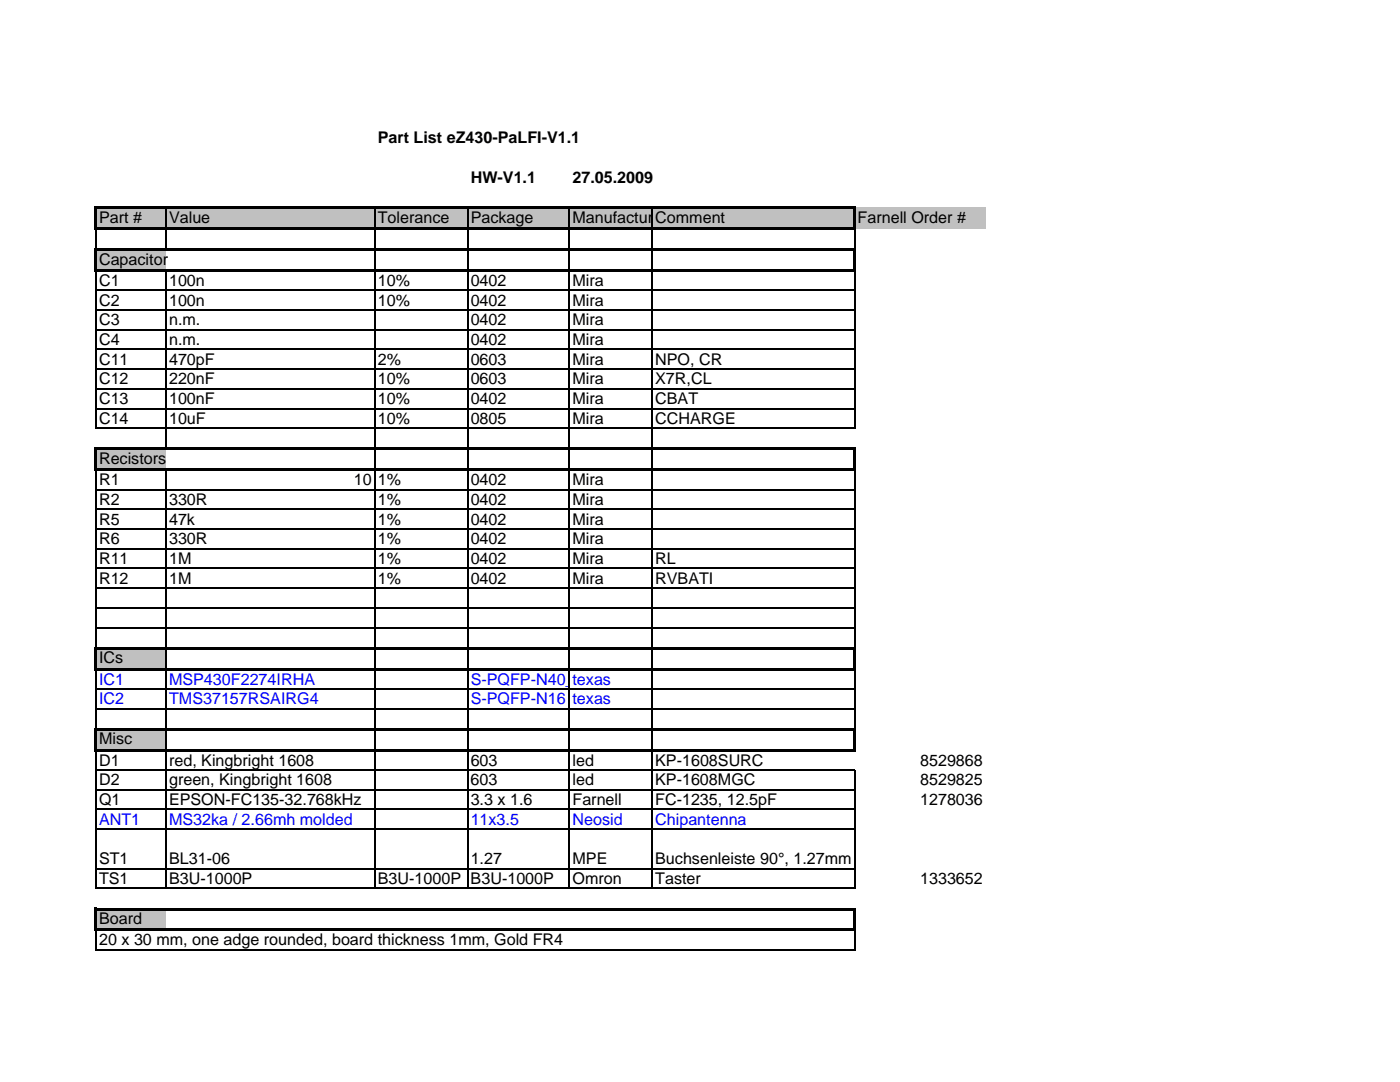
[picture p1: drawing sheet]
<svg xmlns="http://www.w3.org/2000/svg" width="279mm" height="216mm" viewBox="0 0 279 216" stroke-linecap="round" stroke-linejoin="round" font-family="sans-serif">
<defs><g id="words">
<g font-size="3.2">
<text x="75.4" y="28.6">Part List eZ430-PaLFI-V1.1</text>
<text x="93.9" y="36.5">HW-V1.1</text>
<text x="114.3" y="36.5">27.05.2009</text>
<text x="19.8" y="44.5">Part #</text>
<text x="33.7" y="44.5">Value</text>
<text x="75.4" y="44.5">Tolerance</text>
<text x="93.9" y="44.5">Package</text>
<text x="114.3" y="44.5">Manufactur</text>
<text x="130.8" y="44.5">Comment</text>
<text x="171.2" y="44.5">Farnell Order #</text>
<text x="19.8" y="52.8">Capacitor</text>
<text x="19.8" y="57">C1</text>
<text x="33.7" y="57">100n</text>
<text x="75.4" y="57">10%</text>
<text x="93.9" y="57">0402</text>
<text x="114.3" y="57">Mira</text>
<text x="19.8" y="61">C2</text>
<text x="19.8" y="64.9">C3</text>
<text x="33.7" y="61">100n</text>
<text x="33.7" y="64.9">n.m.</text>
<text x="75.4" y="61">10%</text>
<text x="93.9" y="61">0402</text>
<text x="93.9" y="64.9">0402</text>
<text x="114.3" y="61">Mira</text>
<text x="114.3" y="64.9">Mira</text>
<text x="19.8" y="68.8">C4</text>
<text x="33.7" y="68.8">n.m.</text>
<text x="93.9" y="68.8">0402</text>
<text x="114.3" y="68.8">Mira</text>
<text x="19.8" y="72.8">C11</text>
<text x="19.8" y="76.7">C12</text>
<text x="33.7" y="72.8">470pF</text>
<text x="33.7" y="76.7">220nF</text>
<text x="75.4" y="72.8">2%</text>
<text x="75.4" y="76.7">10%</text>
<text x="93.9" y="76.7">0603</text>
<text x="93.9" y="72.8">0603</text>
<text x="114.3" y="76.7">Mira</text>
<text x="114.3" y="72.8">Mira</text>
<text x="130.8" y="76.7">X7R,CL</text>
<text x="130.8" y="72.8">NPO, CR</text>
<text x="19.8" y="80.6">C13</text>
<text x="33.7" y="80.6">100nF</text>
<text x="75.4" y="80.6">10%</text>
<text x="93.9" y="80.6">0402</text>
<text x="114.3" y="80.6">Mira</text>
<text x="130.8" y="80.6">CBAT</text>
<text x="19.8" y="84.6">C14</text>
<text x="33.7" y="84.6">10uF</text>
<text x="75.4" y="84.6">10%</text>
<text x="93.9" y="84.6">0805</text>
<text x="114.3" y="84.6">Mira</text>
<text x="130.8" y="84.6">CCHARGE</text>
<text x="19.8" y="92.6">Recistors</text>
<text x="19.8" y="96.8">R1</text>
<text x="19.8" y="100.8">R2</text>
<text x="33.7" y="100.8">330R</text>
<text x="70.6" y="96.8">10 1%</text>
<text x="75.4" y="100.8">1%</text>
<text x="93.9" y="100.8">0402</text>
<text x="93.9" y="96.8">0402</text>
<text x="114.3" y="100.8">Mira</text>
<text x="114.3" y="96.8">Mira</text>
<text x="19.8" y="104.7">R5</text>
<text x="33.7" y="104.7">47k</text>
<text x="75.4" y="104.7">1%</text>
<text x="93.9" y="104.7">0402</text>
<text x="114.3" y="104.7">Mira</text>
<text x="19.8" y="108.6">R6</text>
<text x="19.8" y="112.6">R11</text>
<text x="33.7" y="112.6">1M</text>
<text x="33.7" y="108.6">330R</text>
<text x="75.4" y="108.6">1%</text>
<text x="75.4" y="112.6">1%</text>
<text x="93.9" y="108.6">0402</text>
<text x="93.9" y="112.6">0402</text>
<text x="114.3" y="108.6">Mira</text>
<text x="114.3" y="112.6">Mira</text>
<text x="130.8" y="112.6">RL</text>
<text x="19.8" y="116.5">R12</text>
<text x="33.7" y="116.5">1M</text>
<text x="75.4" y="116.5">1%</text>
<text x="93.9" y="116.5">0402</text>
<text x="114.3" y="116.5">Mira</text>
<text x="130.8" y="116.5">RVBATI</text>
<text x="19.8" y="132.4">ICs</text>
<text x="19.8" y="148.5">Misc</text>
<text x="19.8" y="152.8">D1</text>
<text x="33.7" y="152.8">red, Kingbright 1608</text>
<text x="93.9" y="152.8">603</text>
<text x="114.3" y="152.8">led</text>
<text x="130.8" y="152.8">KP-1608SURC</text>
<text x="183.6" y="152.8">8529868</text>
<text x="19.8" y="156.7">D2</text>
<text x="19.8" y="160.7">Q1</text>
<text x="33.7" y="156.7">green, Kingbright 1608</text>
<text x="33.7" y="160.7">EPSON-FC135-32.768kHz</text>
<text x="93.9" y="156.7">603</text>
<text x="93.9" y="160.7">3.3 x 1.6</text>
<text x="114.2" y="156.7">led</text>
<text x="114.3" y="160.7">Farnell</text>
<text x="130.8" y="156.7">KP-1608MGC</text>
<text x="130.8" y="160.7">FC-1235, 12.5pF</text>
<text x="183.6" y="156.7">8529825</text>
<text x="183.6" y="160.7">1278036</text>
<text x="19.8" y="172.5">ST1</text>
<text x="33.7" y="172.5">BL31-06</text>
<text x="93.9" y="172.5">1.27</text>
<text x="114.3" y="172.5">MPE</text>
<text x="130.8" y="172.4">Buchsenleiste 90°, 1.27mm</text>
<text x="19.8" y="176.4">TS1</text>
<text x="33.7" y="176.4">B3U-1000P</text>
<text x="75.4" y="176.4">B3U-1000P B3U-1000P</text>
<text x="114.2" y="176.4">Omron</text>
<text x="130.8" y="176.4">Taster</text>
<text x="183.6" y="176.4">1333652</text>
<text x="19.8" y="184.4">Board</text>
<text x="19.8" y="188.6">20 x 30 mm, one adge rounded, board thickness 1mm, Gold FR4</text>
</g>
<g font-size="3.2" fill="#00f">
<text x="19.8" y="136.6">IC1</text>
<text x="33.7" y="136.6">MSP430F2274IRHA</text>
<text x="93.9" y="136.6">S-PQFP-N40_</text>
<text x="114.3" y="136.6">texas</text>
<text x="19.8" y="140.5">IC2</text>
<text x="33.7" y="140.5">TMS37157RSAIRG4</text>
<text x="93.9" y="140.5">S-PQFP-N16 texas</text>
<text x="19.8" y="164.6">ANT1</text>
<text x="33.7" y="164.6">MS32ka / 2.66mh molded</text>
<text x="93.9" y="164.6">11x3.5</text>
<text x="114.3" y="164.6">Neosid</text>
<text x="130.8" y="164.6">Chipantenna</text>
</g>
</g></defs>
<g fill="#c0c0c0">
<path d="M19.1 41.5h177.6v4.2h-177.6z"/>
<path d="M19.1 49.8h14v4.2h-14z"/>
<path d="M19.1 89.6h14v4.2h-14z"/>
<path d="M19.1 129.4h14v4.2h-14z"/>
<path d="M19.1 145.5h14v4.2h-14z"/>
<path d="M19.1 181.4h14v4.2h-14z"/>
</g>
<g fill="#000">
<path d="M18.8 41.2h.6v4.7h-.6zM18.8 49.5h.6v4.7h-.6zM19.4 41.2h151.4v.6h-151.4zM19.4 45.3h151.4v.6h-151.4zM19.4 49.5h151.4v.6h-151.4zM19.4 53.6h151.4v.6h-151.4zM170.2 41.8h.6v4.1h-.6zM170.2 50.1h.6v4.1h-.6zM18.8 89.3h.6v4.7h-.6zM19.4 89.3h151.4v.6h-151.4zM19.4 93.4h151.4v.6h-151.4zM170.2 89.9h.6v4.1h-.6z"/>
<path d="M18.8 129.1h.6v4.7h-.6zM19.4 129.1h151.4v.6h-151.4zM19.4 133.2h151.4v.6h-151.4zM170.2 129.7h.6v4.1h-.6zM18.8 145.2h.6v4.8h-.6zM19.4 145.2h151.4v.6h-151.4zM19.4 149.4h151.4v.6h-151.4zM170.2 145.8h.6v4.2h-.6zM18.8 181.1h.6v4.7h-.6zM19.4 181.1h151.4v.6h-151.4zM19.4 185.3h151.4v.5h-151.4zM170.2 181.7h.6v4.1h-.6z"/>
</g>
<g fill="none" stroke="#000" stroke-width=".3">
<path d="M19.2 45.9v3.6M19.2 54.2v31.4M19.3 57.9h151.4M33.1 41.8v3.5M33.1 45.9v3.6M33.1 54.2v35.1M74.8 41.8v3.5M74.8 45.9v3.6M74.8 50.1v3.5M74.8 54.2v35.1M93.3 41.8v3.5M93.3 45.9v3.6"/>
<path d="M93.3 50.1v3.5M93.3 54.2v35.1M113.6 41.8v3.5M113.6 45.9v3.6M113.6 50.1v3.5M113.6 54.2v35.1M130.2 41.8v3.5M130.2 45.9v3.6M130.2 50.1v3.5M130.2 54.2v35.1M170.5 45.9v3.6M170.5 54.2v31.4"/>
<path d="M19.3 61.8h151.4M19.3 65.8h151.4M19.3 69.7h151.4M19.3 73.6h151.4M19.3 77.6h151.4M19.2 94v35.1M19.3 81.5h151.4M19.3 85.4h151.4M19.3 97.7h151.4M33.1 94v35.1M74.8 89.9v3.5M74.8 94v35.1"/>
<path d="M93.3 89.9v3.5M93.3 94v35.1M113.6 89.9v3.5M113.6 94v35.1M130.2 89.9v3.5M130.2 94v35.1M170.5 94v35.1M19.3 101.6h151.4M19.3 105.6h151.4M19.3 109.5h151.4M19.3 113.4h151.4M19.3 117.4h151.4"/>
<path d="M19.2 133.8v11.4M19.3 121.3h151.4M19.3 125.2h151.4M19.3 137.5h151.4M33.1 129.7v3.5M33.1 133.8v11.4M74.8 129.7v3.5M74.8 133.8v11.4M93.3 129.7v3.5M93.3 133.8v11.4M113.6 129.7v3.5M113.6 133.8v11.4"/>
<path d="M130.2 129.7v3.5M130.2 133.8v11.4M170.5 133.8v11.4M19.2 150v27.4M19.3 141.4h151.4M19.3 153.6h151.4M19.3 157.6h151.4M33.1 145.8v3.6M33.1 150v27.4M74.8 145.8v3.6M74.8 150v27.4M93.3 145.8v3.6"/>
<path d="M93.3 150v27.4M113.6 145.8v3.6M113.6 150v27.4M130.2 145.8v3.6M130.2 150v27.4M170.5 153.8v23.6M19.3 161.5h151.4M19.3 165.5h151.4M19.3 173.3h151.4M19.3 177.3h151.4M19.2 185.8v3.9M19.3 189.5h151.4"/>
<path d="M170.5 185.8v3.9"/>
</g>
<use href="#words"/>
</svg>
